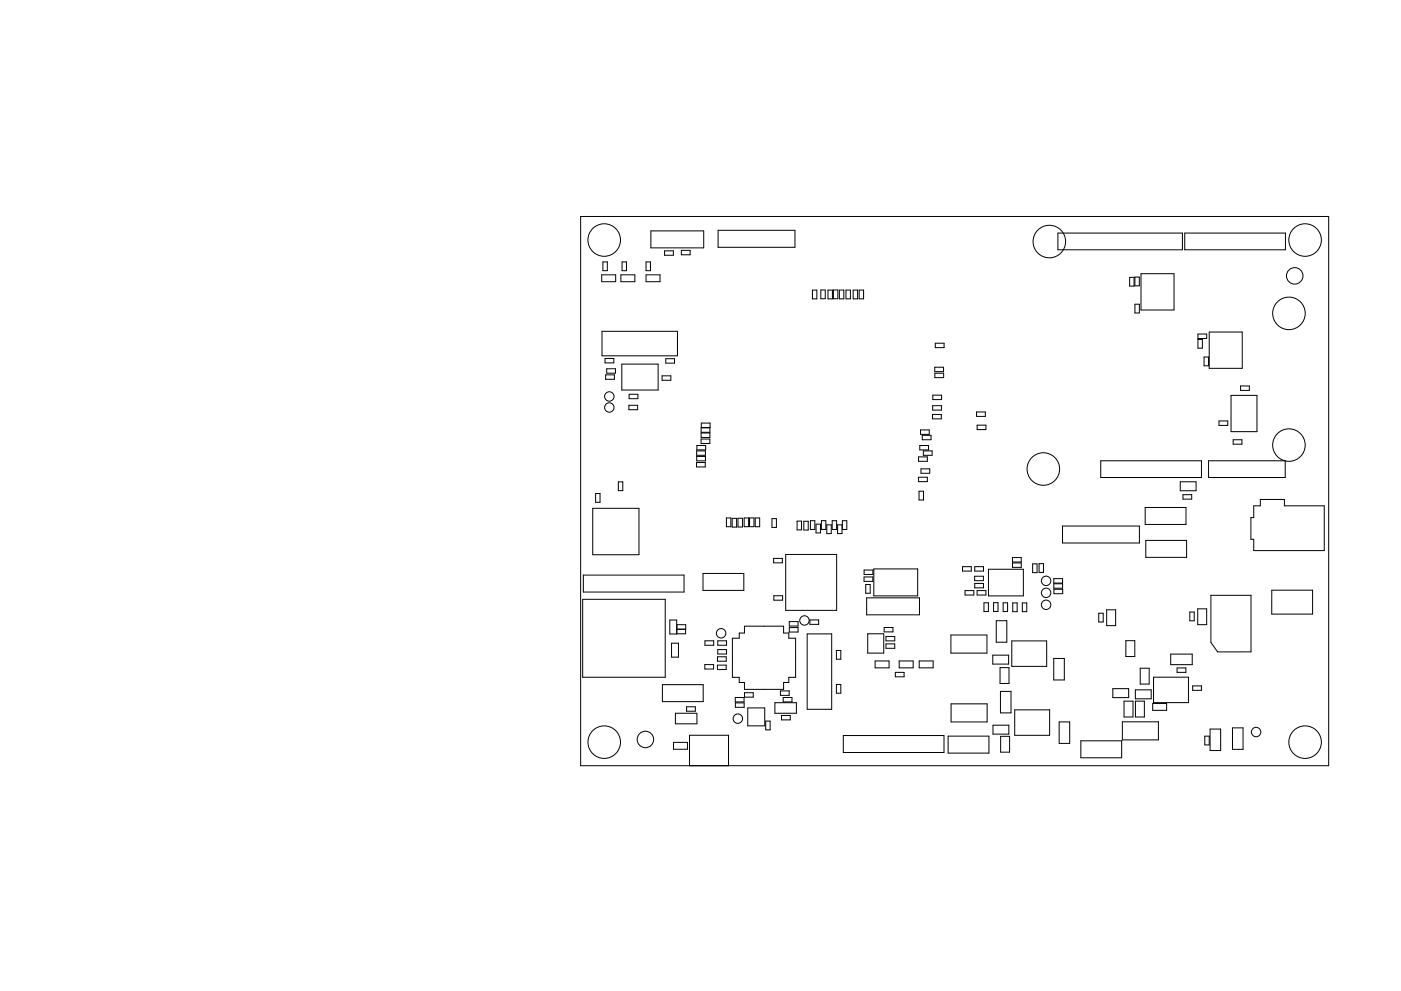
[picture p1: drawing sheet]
<svg xmlns="http://www.w3.org/2000/svg" width="297mm" height="210mm" viewBox="0 0 297 210" stroke-linecap="round" stroke-linejoin="round" font-family="sans-serif">
<g fill="none" stroke="#000" stroke-width=".21">
<path d="M123.1 45.9h158.6v116.6h-158.6zM127.6 58.3h2.9v1.5h-2.9zM127.8 55.6h1v1.8h-1zM131.6 58.3h3v1.5h-3zM131.9 55.6h.9v1.8h-.9zM137 55.6h.9v1.8h-.9zM137 58.3h2.9v1.5h-2.9zM138 49h11.2v3.6h-11.2zM140.9 53.2h1.9v1h-1.9zM144.5 53.1h1.8v1h-1.8zM152.3 48.9h16.3v3.6h-16.3zM224.3 49.4h26.4v3.6h-26.4z"/>
<path d="M239.5 58.8h.9v1.9h-.9zM240.6 58.8h1v1.8h-1zM241.9 58.1h7v7.7h-7zM251.2 49.4h21.3v3.6h-21.3zM127.6 70.3h16v5.2h-16zM128.3 76.1h1.8v.9h-1.8zM128.4 79.5h1.9v1h-1.9zM128.6 78.2h1.9v1h-1.9zM131.8 77.3h7.7v5.5h-7.7zM140.4 79.7h1.8v1h-1.8zM141.2 76.1h1.8v.9h-1.8zM172.3 61.5h.9v1.9h-.9z"/>
<path d="M174 61.5h1v1.9h-1zM175.6 61.5h.9v1.9h-.9zM176.7 61.5h.9v1.9h-.9zM178 61.5h.9v1.9h-.9zM179.4 61.5h.9v1.9h-.9zM180.9 61.5h.9v1.9h-.9zM182.2 61.5h.9v1.9h-.9zM198.2 77.9h1.8v1h-1.8zM198.2 79.2h1.9v.9h-1.9zM198.3 72.8h1.9v1h-1.9zM240.6 64.5h1v1.9h-1zM254 70.9h1.8v.9h-1.8z"/>
<path d="M254 72h.9v1.9h-.9zM255.3 75.7h.9v1.9h-.9zM256.4 70.4h7v7.7h-7zM133.3 86h1.9v.9h-1.9zM133.4 83.6h1.8v1h-1.8zM147.7 98.1h1.8v1h-1.8zM147.7 95.7h1.9v.9h-1.9zM147.7 96.8h1.9v1h-1.9zM147.8 94.5h1.8v1h-1.8zM148.6 93.1h1.9v1h-1.9zM148.7 91.9h1.8v.9h-1.8zM148.7 90.8h1.8v.9h-1.8z"/>
<path d="M148.7 89.8h1.9v.9h-1.9zM194.8 96.9h1.8v1h-1.8zM195 94.5h1.9v1h-1.9zM195.2 91.2h1.8v1h-1.8zM195.3 99.5h1.8v.9h-1.8zM195.5 92.4h1.9v.9h-1.9zM195.8 95.7h1.8v.9h-1.8zM197.7 87.9h1.9v1h-1.9zM197.7 86.1h1.9v.9h-1.9zM197.8 83.8h1.8v1h-1.8zM207 87.4h1.9v.9h-1.9zM207.2 90.2h1.8v.9h-1.8z"/>
<path d="M233.4 97.8h21.3v3.5h-21.3zM256.2 97.8h16.3v3.5h-16.3zM258.5 89.3h1.8v1h-1.8zM261 83.9h5.5v7.7h-5.5zM261.5 93.3h1.8v.9h-1.8zM263 81.9h1.9v.9h-1.9zM125.7 107.8h9.8v9.9h-9.8zM126.3 104.7h.9v1.9h-.9zM131.1 102.2h.9v1.9h-.9zM154 109.9h1v1.9h-1zM155.2 110h1v1.8h-1zM156.5 109.9h.9v1.9h-.9z"/>
<path d="M157.8 109.9h.9v1.8h-.9zM158.9 109.9h1v1.8h-1zM160.1 109.9h1v1.9h-1zM163.7 110h.9v1.9h-.9zM164 118.5h1.9v.9h-1.9zM166.6 117.6h10.8v11.9h-10.8zM169 110.6h.9v1.8h-.9zM170.4 110.6h1v1.9h-1zM171.8 110.5h1v1.8h-1zM173 111.2h1v1.9h-1zM174.2 110.5h.9v1.8h-.9zM175.3 111.4h.9v1.8h-.9z"/>
<path d="M176.4 110.5h1v1.8h-1zM177.6 111.4h.9v1.8h-.9zM178.6 110.5h.9v1.8h-.9zM194.8 101.3h1.8v.9h-1.8zM194.9 104.2h.9v1.9h-.9zM214.7 118.3h1.8v.9h-1.8zM214.7 119.4h1.8v1h-1.8zM218.9 119.6h1v1.9h-1zM220.3 119.6h.9v1.8h-.9zM225.3 111.6h16.3v3.6h-16.3zM242.8 107.7h8.7v3.6h-8.7zM242.9 114.7h8.7v3.6h-8.7z"/>
<path d="M250.2 102.2h3.4v1.9h-3.4zM250.8 105h1.9v.9h-1.9zM265.8 107.3h1.4v-1.3h5.1v1.3h8.5v9.5h-15v-2.4h-.6v-4.6h.6zM123.5 127.2h17.5v16.5h-17.5zM123.7 122h21.3v3.6h-21.3zM142 131.6h1.5v2.9h-1.5zM142.4 136.5h1.4v2.9h-1.4zM143.5 133.5h1.9v1h-1.9M143.5 132.5h1.9v1h-1.9zM149.1 121.7h8.6v3.6h-8.6zM149.5 136h1.8v.9h-1.8zM152.1 139.3h1.9v1h-1.9z"/>
<path d="M152.2 136h1.8v.9h-1.8zM152.2 137.8h1.8v1h-1.8zM155.3 135.4h1.4v-1.1h1.1v-1.4h8.3v1.4h1.1v1.1h1.5v8.3h-1.5v1.1h-1.1v1.5h-8.3v-1.5h-1.1v-1.1h-1.4zM164.1 126.4h1.8v.9h-1.8zM167.3 131.9h1.9v.9h-1.9zM167.3 133.2h1.9v.9h-1.9zM171.1 134.5h5.2v16h-5.2zM171.7 131.5h1.9v1h-1.9zM177.3 138h1v1.9h-1zM183.2 122.4h1.9v.9h-1.9zM183.2 120.9h1.9v1h-1.9zM183.6 124h.9v1.9h-.9z"/>
<path d="M183.7 126.8h11.2v3.6h-11.2zM184 134.5h3.4v4.1h-3.4zM185.3 120.7h9.3v5.7h-9.3zM187.5 133.1h1.8v1h-1.8zM187.8 135h1.9v1h-1.9zM187.8 136.6h1.9v.9h-1.9zM201.6 134.7h7.7v3.9h-7.7zM204.1 120.2h1.8v1h-1.8zM204.6 125.3h1.9v.9h-1.9zM206.6 122.3h1.9v.9h-1.9zM206.7 120.2h1.8v1h-1.8zM206.7 123.8h1.8v.9h-1.8z"/>
<path d="M207.2 125.3h1.8v.9h-1.8zM208.6 127.9h1v1.9h-1zM209.6 120.8h7.4v5.6h-7.4zM210.5 139h3.3v1.9h-3.3zM210.7 127.9h.9v1.8h-.9zM211.2 131.7h2.3v4.6h-2.3zM212.7 127.9h.9v1.9h-.9zM214.5 136h7.4v5.4h-7.4zM214.7 127.9h1v1.9h-1zM216.8 127.9h.9v1.9h-.9zM223.4 139.7h2.3v4.6h-2.3zM223.4 122.8h1.9v.9h-1.9z"/>
<path d="M223.4 123.9h1.9v.9h-1.9zM223.5 125h1.8v1h-1.8zM233 130.1h.9v1.9h-.9zM234.6 129.4h1.9v3.3h-1.9zM238.7 135.9h1.9v3.4h-1.9zM248.2 138.8h4.6v2.2h-4.6zM252.3 129.9h.9v1.8h-.9zM253.9 129.2h1.9v3.3h-1.9zM256.7 126.3h8.5v12h-7l-1.5-2zM269.6 125.2h8.7v5.1h-8.7zM140.4 145.3h8.7v3.6h-8.7zM142.8 157.5h3v1.5h-3z"/>
<path d="M143.2 151.3h4.6v2.3h-4.6zM145.6 150h1.8v.9h-1.8zM149.4 141h1.9v.9h-1.9zM152.1 141.1h1.9v1h-1.9zM155.9 148h1.9v.9h-1.9zM155.9 149.1h1.9v1h-1.9zM157.8 147h1.9v.9h-1.9zM158.5 150.2h3.6v3.8h-3.6zM162.3 153h1v1.8h-1zM164.3 149.1h4.6v2.2h-4.6zM165.5 146.6h1.8v.9h-1.8zM165.7 151.8h1.9v.9h-1.9z"/>
<path d="M166.1 148h1.8v.9h-1.8zM177.3 145.2h1v1.9h-1zM178.8 156.1h21.3v3.6h-21.3zM185.5 140.2h3v1.5h-3zM189.8 142.7h1.9v.9h-1.9zM190.6 140.2h3v1.5h-3zM194.9 140.2h2.9v1.5h-2.9zM201 156.2h8.7v3.6h-8.7zM201.6 149.3h7.7v3.9h-7.7zM210.5 153.9h3.4v1.9h-3.4zM212 141.6h1.9v3.4h-1.9zM212.1 146.7h2.3v4.5h-2.3z"/>
<path d="M212.2 156.2h1.9v3.4h-1.9zM215.1 150.6h7.4v5.4h-7.4zM224.6 153.2h2.2v4.5h-2.2zM229.2 157.2h8.6v3.6h-8.6zM235.9 146.1h3.4v1.9h-3.4zM238 153.1h7.6v3.9h-7.6zM238.3 148.8h1.9v3.3h-1.9zM240.7 146.4h3.4v1.9h-3.4zM240.7 148.8h1.9v3.3h-1.9zM241.7 141.8h1.9v3.3h-1.9zM244.4 149.3h3v1.4h-3zM244.6 143.7h7.4v5.4h-7.4z"/>
<path d="M249.6 141.7h1.8v1h-1.8zM252.9 145.5h1.8v1h-1.8zM255.4 156.2h1v1.8h-1zM256.6 154.7h2.2v4.5h-2.2zM261.3 154.4h2.3v4.6h-2.3zM146.2 162.5v-6.5h8.3v6.5"/>
<circle cx="128.1" cy="50.9" r="3.4"/>
<circle cx="222.5" cy="51.2" r="3.4"/>
<circle cx="274.5" cy="58.5" r="1.75"/>
<circle cx="276.7" cy="50.9" r="3.5"/>
<circle cx="273.3" cy="66.5" r="3.5"/>
<circle cx="129.2" cy="86.5" r="1"/>
<circle cx="129.2" cy="84.1" r="1"/>
<circle cx="221.2" cy="99.5" r="3.5"/>
<circle cx="273.3" cy="94.4" r="3.4"/>
<circle cx="152.9" cy="134.4" r="1"/>
<circle cx="170.6" cy="131.6" r="1"/>
<circle cx="221.8" cy="123.2" r="1"/>
<circle cx="221.8" cy="128.3" r="1"/>
<circle cx="221.8" cy="125.8" r="1"/>
<circle cx="128.1" cy="157.5" r="3.5"/>
<circle cx="136.8" cy="156.9" r="1.75"/>
<circle cx="156.4" cy="152.5" r="1"/>
<circle cx="266.3" cy="155.3" r="1"/>
<circle cx="276.7" cy="157.5" r="3.5"/>
</g>
</svg>
